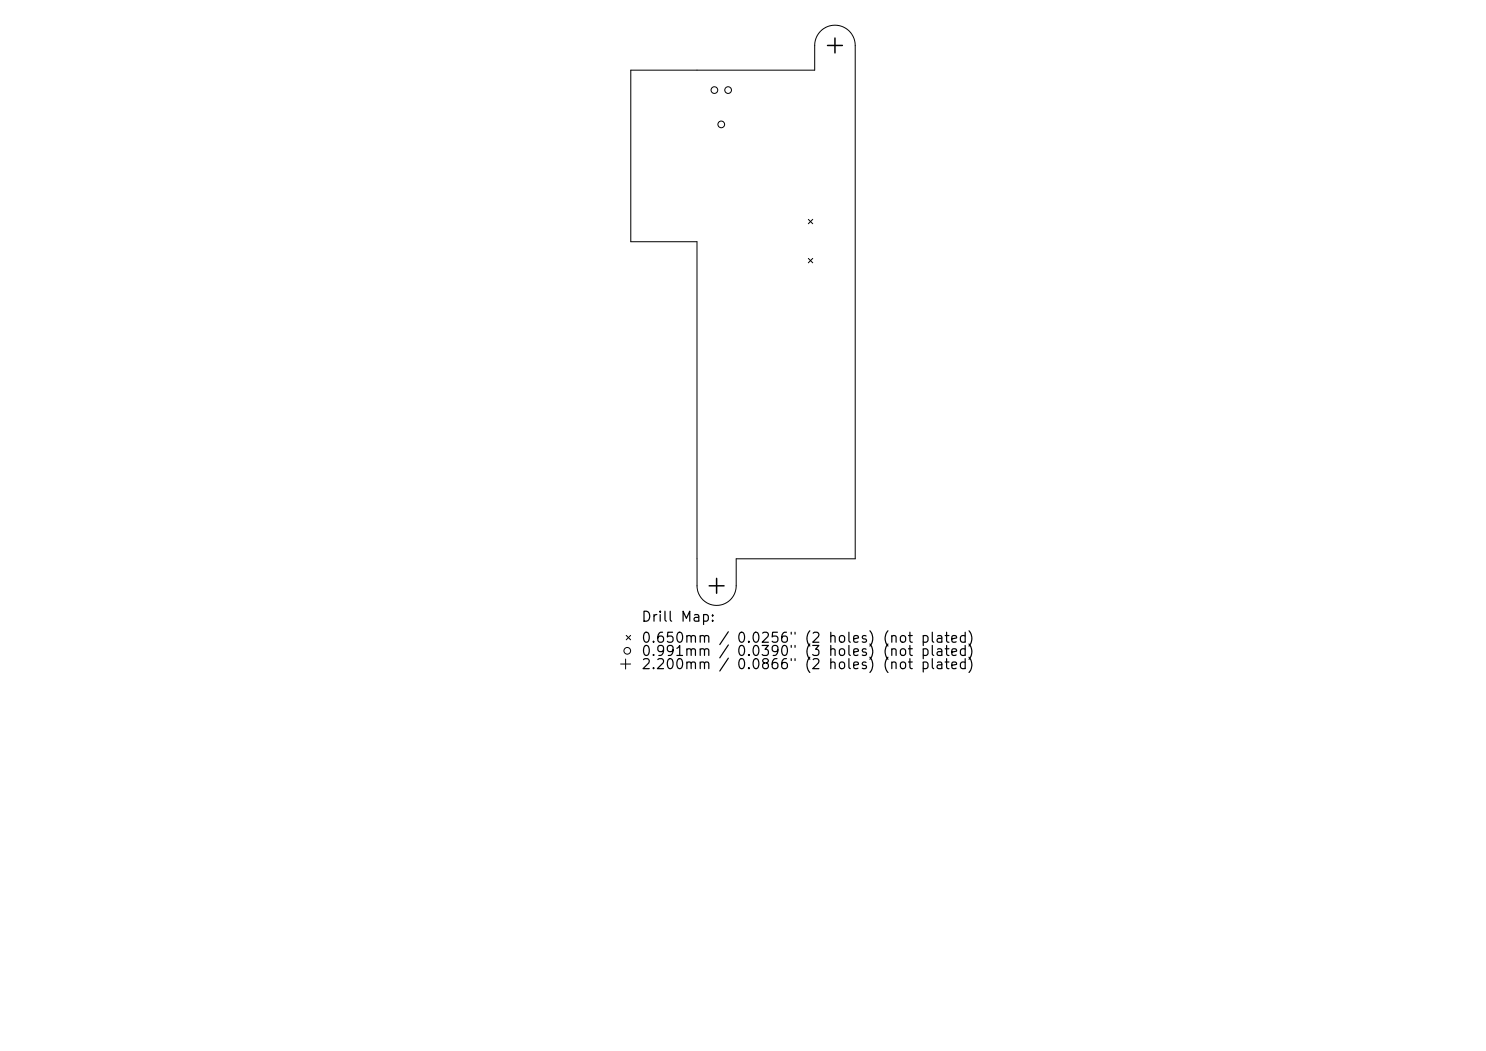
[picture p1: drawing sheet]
<svg xmlns="http://www.w3.org/2000/svg" width="297mm" height="210mm" viewBox="0 0 297 210" stroke-linecap="round" stroke-linejoin="round" font-family="sans-serif">
<defs><g id="words">
<g font-size="2">
<text x="128" y="124.7">Drill Map:</text>
<text x="128" y="128.9">0.650mm / 0.0256&quot; (2 holes) (not plated)</text>
<text x="128" y="131.6">0.991mm / 0.0390&quot; (3 holes) (not plated)</text>
<text x="128" y="134.2">2.200mm / 0.0866&quot; (2 holes) (not plated)</text>
</g>
</g></defs>
<g fill="none" stroke="#000" stroke-width=".2">
<path d="M126.1 14h36.7v-4.9a4 4 0 0 1 4.1-4.1 4 4 0 0 1 4 4.1v102.6h-23.8v5.4a3.9 3.9 0 0 1-3.9 3.9 3.9 3.9 0 0 1-3.9-3.9v-68.8h-13.2zM161.6 43.8l.8 .9M161.6 51.6l.8 .9M162.4 43.8l-.8 .9M162.4 51.6l-.8 .9M124 132.7h2M125 131.7v2M125.2 127l.8 .8M126 127l-.8 .8"/>
<circle cx="142.8" cy="18" r=".67"/>
<circle cx="145.5" cy="18" r=".67"/>
<circle cx="144.2" cy="24.9" r=".67"/>
<circle cx="125.4" cy="130" r=".67"/>
</g>
<path d="M165.4 9.1h3M166.9 7.6v3M141.7 117.1h3M143.2 115.6v2.9" fill="none" stroke="#000" stroke-width=".3"/>
<use href="#words"/>
</svg>
